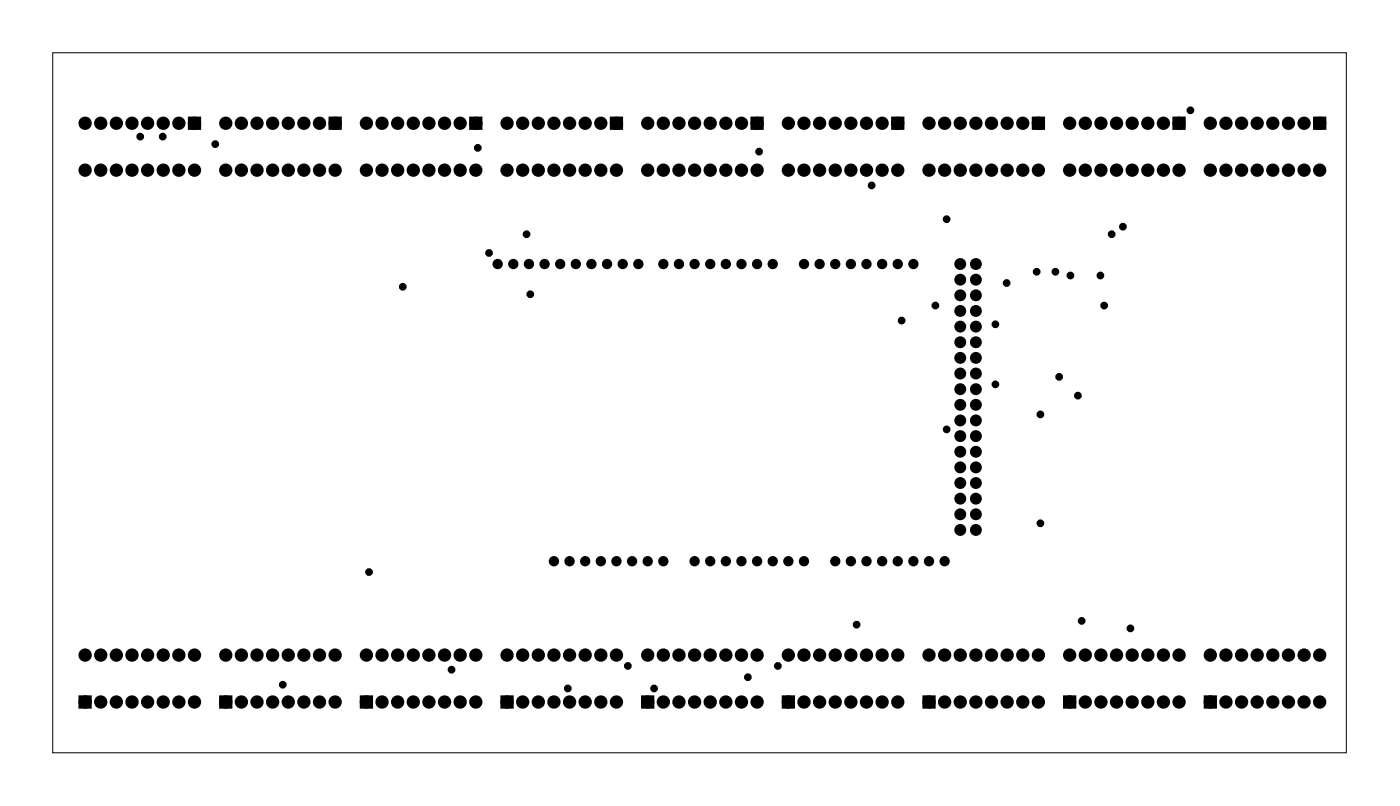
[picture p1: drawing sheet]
<svg xmlns="http://www.w3.org/2000/svg" width="228mm" height="131mm" viewBox="0 0 228 131" stroke-linecap="round" stroke-linejoin="round" font-family="sans-serif">
<path d="M8.6 8.6h210.2v113.6h-210.2z" fill="none" stroke="#000" stroke-width=".16"/>
<g fill="#000">
<circle cx="193.5" cy="17.9" r=".35"/>
<circle cx="13.8" cy="20" r=".7"/>
<circle cx="13.8" cy="27.6" r=".7"/>
<circle cx="16.4" cy="27.6" r=".7"/>
<circle cx="16.4" cy="20" r=".7"/>
<circle cx="18.9" cy="20" r=".7"/>
<circle cx="18.9" cy="27.6" r=".7"/>
<circle cx="21.5" cy="27.6" r=".7"/>
<circle cx="21.5" cy="20" r=".7"/>
<circle cx="22.8" cy="22.2" r=".35"/>
<circle cx="24" cy="20" r=".7"/>
<circle cx="24" cy="27.6" r=".7"/>
<circle cx="26.4" cy="22.2" r=".35"/>
<circle cx="26.5" cy="27.6" r=".7"/>
<circle cx="26.5" cy="20" r=".7"/>
<circle cx="29.1" cy="20" r=".7"/>
<circle cx="29.1" cy="27.6" r=".7"/>
<circle cx="31.6" cy="20" r=".7"/>
<circle cx="31.6" cy="27.6" r=".7"/>
<circle cx="35" cy="23.4" r=".35"/>
<circle cx="36.7" cy="20" r=".7"/>
<circle cx="36.7" cy="27.6" r=".7"/>
<circle cx="39.2" cy="20" r=".7"/>
<circle cx="39.2" cy="27.6" r=".7"/>
<circle cx="41.8" cy="20" r=".7"/>
<circle cx="41.8" cy="27.6" r=".7"/>
<circle cx="44.3" cy="27.6" r=".7"/>
<circle cx="44.3" cy="20" r=".7"/>
<circle cx="46.9" cy="27.6" r=".7"/>
<circle cx="46.9" cy="20" r=".7"/>
<circle cx="49.4" cy="20" r=".7"/>
<circle cx="49.4" cy="27.6" r=".7"/>
<circle cx="51.9" cy="20" r=".7"/>
<circle cx="51.9" cy="27.6" r=".7"/>
<circle cx="54.5" cy="20" r=".7"/>
<circle cx="54.5" cy="27.6" r=".7"/>
<circle cx="59.6" cy="27.6" r=".7"/>
<circle cx="59.6" cy="20" r=".7"/>
<circle cx="62.1" cy="27.6" r=".7"/>
<circle cx="62.1" cy="20" r=".7"/>
<circle cx="64.6" cy="27.6" r=".7"/>
<circle cx="64.6" cy="20" r=".7"/>
<circle cx="67.2" cy="20" r=".7"/>
<circle cx="67.2" cy="27.6" r=".7"/>
<circle cx="69.7" cy="20" r=".7"/>
<circle cx="69.7" cy="27.6" r=".7"/>
<circle cx="72.3" cy="27.6" r=".7"/>
<circle cx="72.3" cy="20" r=".7"/>
<circle cx="74.8" cy="27.6" r=".7"/>
<circle cx="74.8" cy="20" r=".7"/>
<circle cx="77.3" cy="27.6" r=".7"/>
<circle cx="77.3" cy="20" r=".7"/>
<circle cx="77.7" cy="24" r=".35"/>
<circle cx="82.4" cy="20" r=".7"/>
<circle cx="82.4" cy="27.6" r=".7"/>
<circle cx="85" cy="20" r=".7"/>
<circle cx="85" cy="27.6" r=".7"/>
<circle cx="85.6" cy="38" r=".35"/>
<circle cx="87.5" cy="27.6" r=".7"/>
<circle cx="87.5" cy="20" r=".7"/>
<circle cx="90" cy="20" r=".7"/>
<circle cx="90" cy="27.6" r=".7"/>
<circle cx="92.6" cy="20" r=".7"/>
<circle cx="92.6" cy="27.6" r=".7"/>
<circle cx="95.1" cy="27.6" r=".7"/>
<circle cx="95.1" cy="20" r=".7"/>
<circle cx="97.7" cy="27.6" r=".7"/>
<circle cx="97.7" cy="20" r=".7"/>
<circle cx="100.2" cy="27.6" r=".7"/>
<circle cx="100.2" cy="20" r=".7"/>
<circle cx="105.3" cy="27.6" r=".7"/>
<circle cx="105.3" cy="20" r=".7"/>
<circle cx="107.8" cy="27.6" r=".7"/>
<circle cx="107.8" cy="20" r=".7"/>
<circle cx="110.4" cy="20" r=".7"/>
<circle cx="110.4" cy="27.6" r=".7"/>
<circle cx="112.9" cy="20" r=".7"/>
<circle cx="112.9" cy="27.6" r=".7"/>
<circle cx="115.4" cy="20" r=".7"/>
<circle cx="115.4" cy="27.6" r=".7"/>
<circle cx="118" cy="20" r=".7"/>
<circle cx="118" cy="27.6" r=".7"/>
<circle cx="120.5" cy="20" r=".7"/>
<circle cx="120.5" cy="27.6" r=".7"/>
<circle cx="123.1" cy="20" r=".7"/>
<circle cx="123.1" cy="27.6" r=".7"/>
<circle cx="123.4" cy="24.6" r=".35"/>
<circle cx="128.1" cy="20" r=".7"/>
<circle cx="128.1" cy="27.6" r=".7"/>
<circle cx="130.7" cy="20" r=".7"/>
<circle cx="130.7" cy="27.6" r=".7"/>
<circle cx="133.2" cy="20" r=".7"/>
<circle cx="133.2" cy="27.6" r=".7"/>
<circle cx="135.8" cy="20" r=".7"/>
<circle cx="135.8" cy="27.6" r=".7"/>
<circle cx="138.3" cy="20" r=".7"/>
<circle cx="138.3" cy="27.6" r=".7"/>
<circle cx="140.8" cy="20" r=".7"/>
<circle cx="140.8" cy="27.6" r=".7"/>
<circle cx="141.7" cy="30.1" r=".35"/>
<circle cx="143.4" cy="20" r=".7"/>
<circle cx="143.4" cy="27.6" r=".7"/>
<circle cx="145.9" cy="20" r=".7"/>
<circle cx="145.9" cy="27.6" r=".7"/>
<circle cx="151" cy="27.6" r=".7"/>
<circle cx="151" cy="20" r=".7"/>
<circle cx="153.5" cy="20" r=".7"/>
<circle cx="153.5" cy="27.6" r=".7"/>
<circle cx="153.9" cy="35.6" r=".35"/>
<circle cx="156.1" cy="20" r=".7"/>
<circle cx="156.1" cy="27.6" r=".7"/>
<circle cx="158.6" cy="27.6" r=".7"/>
<circle cx="158.6" cy="20" r=".7"/>
<circle cx="161.2" cy="20" r=".7"/>
<circle cx="161.2" cy="27.6" r=".7"/>
<circle cx="163.7" cy="27.6" r=".7"/>
<circle cx="163.7" cy="20" r=".7"/>
<circle cx="166.2" cy="27.6" r=".7"/>
<circle cx="166.2" cy="20" r=".7"/>
<circle cx="168.8" cy="27.6" r=".7"/>
<circle cx="168.8" cy="20" r=".7"/>
<circle cx="173.9" cy="27.6" r=".7"/>
<circle cx="173.9" cy="20" r=".7"/>
<circle cx="176.4" cy="20" r=".7"/>
<circle cx="176.4" cy="27.6" r=".7"/>
<circle cx="178.9" cy="27.6" r=".7"/>
<circle cx="178.9" cy="20" r=".7"/>
<circle cx="180.7" cy="38" r=".35"/>
<circle cx="181.5" cy="20" r=".7"/>
<circle cx="181.5" cy="27.6" r=".7"/>
<circle cx="182.5" cy="36.8" r=".35"/>
<circle cx="184" cy="20" r=".7"/>
<circle cx="184" cy="27.6" r=".7"/>
<circle cx="186.6" cy="27.6" r=".7"/>
<circle cx="186.6" cy="20" r=".7"/>
<circle cx="189.1" cy="27.6" r=".7"/>
<circle cx="189.1" cy="20" r=".7"/>
<circle cx="191.6" cy="20" r=".7"/>
<circle cx="191.6" cy="27.6" r=".7"/>
<circle cx="196.7" cy="27.6" r=".7"/>
<circle cx="196.7" cy="20" r=".7"/>
<circle cx="199.3" cy="20" r=".7"/>
<circle cx="199.3" cy="27.6" r=".7"/>
<circle cx="201.8" cy="20" r=".7"/>
<circle cx="201.8" cy="27.6" r=".7"/>
<circle cx="204.3" cy="20" r=".7"/>
<circle cx="204.3" cy="27.6" r=".7"/>
<circle cx="206.9" cy="20" r=".7"/>
<circle cx="206.9" cy="27.6" r=".7"/>
<circle cx="209.4" cy="20" r=".7"/>
<circle cx="209.4" cy="27.6" r=".7"/>
<circle cx="212" cy="27.6" r=".7"/>
<circle cx="212" cy="20" r=".7"/>
<circle cx="214.5" cy="20" r=".7"/>
<circle cx="214.5" cy="27.6" r=".7"/>
<circle cx="65.5" cy="46.6" r=".35"/>
<circle cx="79.5" cy="41.1" r=".35"/>
<circle cx="80.9" cy="42.9" r=".57"/>
<circle cx="83.4" cy="42.9" r=".57"/>
<circle cx="86" cy="42.9" r=".57"/>
<circle cx="86.2" cy="47.8" r=".35"/>
<circle cx="88.5" cy="42.9" r=".57"/>
<circle cx="91" cy="42.9" r=".57"/>
<circle cx="93.6" cy="42.9" r=".57"/>
<circle cx="96.1" cy="42.9" r=".57"/>
<circle cx="98.7" cy="42.9" r=".57"/>
<circle cx="101.2" cy="42.9" r=".57"/>
<circle cx="103.7" cy="42.9" r=".57"/>
<circle cx="107.8" cy="42.9" r=".57"/>
<circle cx="110.4" cy="42.9" r=".57"/>
<circle cx="112.9" cy="42.9" r=".57"/>
<circle cx="115.4" cy="42.9" r=".57"/>
<circle cx="118" cy="42.9" r=".57"/>
<circle cx="120.5" cy="42.9" r=".57"/>
<circle cx="123.1" cy="42.9" r=".57"/>
<circle cx="125.6" cy="42.9" r=".57"/>
<circle cx="130.7" cy="42.9" r=".57"/>
<circle cx="133.2" cy="42.9" r=".57"/>
<circle cx="135.8" cy="42.9" r=".57"/>
<circle cx="138.3" cy="42.9" r=".57"/>
<circle cx="140.8" cy="42.9" r=".57"/>
<circle cx="143.4" cy="42.9" r=".57"/>
<circle cx="145.9" cy="42.9" r=".57"/>
<circle cx="146.5" cy="52.1" r=".35"/>
<circle cx="148.5" cy="42.9" r=".57"/>
<circle cx="152" cy="49.6" r=".35"/>
<circle cx="156.1" cy="45.4" r=".66"/>
<circle cx="156.1" cy="58.1" r=".66"/>
<circle cx="156.1" cy="50.5" r=".66"/>
<circle cx="156.1" cy="48" r=".66"/>
<circle cx="156.1" cy="53" r=".66"/>
<circle cx="156.1" cy="55.6" r=".66"/>
<circle cx="156.1" cy="42.9" r=".66"/>
<circle cx="158.6" cy="45.4" r=".66"/>
<circle cx="158.6" cy="58.1" r=".66"/>
<circle cx="158.6" cy="50.5" r=".66"/>
<circle cx="158.6" cy="48" r=".66"/>
<circle cx="158.6" cy="53" r=".66"/>
<circle cx="158.6" cy="55.6" r=".66"/>
<circle cx="158.6" cy="42.9" r=".66"/>
<circle cx="161.8" cy="52.7" r=".35"/>
<circle cx="163.6" cy="46" r=".35"/>
<circle cx="168.5" cy="44.1" r=".35"/>
<circle cx="171.5" cy="44.1" r=".35"/>
<circle cx="174" cy="44.7" r=".35"/>
<circle cx="178.8" cy="44.7" r=".35"/>
<circle cx="179.5" cy="49.6" r=".35"/>
<circle cx="153.9" cy="69.7" r=".35"/>
<circle cx="156.1" cy="63.2" r=".66"/>
<circle cx="156.1" cy="78.4" r=".66"/>
<circle cx="156.1" cy="68.3" r=".66"/>
<circle cx="156.1" cy="65.7" r=".66"/>
<circle cx="156.1" cy="73.4" r=".66"/>
<circle cx="156.1" cy="75.9" r=".66"/>
<circle cx="156.1" cy="60.7" r=".66"/>
<circle cx="156.1" cy="70.8" r=".66"/>
<circle cx="158.6" cy="63.2" r=".66"/>
<circle cx="158.6" cy="78.4" r=".66"/>
<circle cx="158.6" cy="68.3" r=".66"/>
<circle cx="158.6" cy="65.7" r=".66"/>
<circle cx="158.6" cy="75.9" r=".66"/>
<circle cx="158.6" cy="73.4" r=".66"/>
<circle cx="158.6" cy="60.7" r=".66"/>
<circle cx="158.6" cy="70.8" r=".66"/>
<circle cx="161.8" cy="62.4" r=".35"/>
<circle cx="169.1" cy="67.3" r=".35"/>
<circle cx="172.1" cy="61.2" r=".35"/>
<circle cx="175.2" cy="64.2" r=".35"/>
<circle cx="60" cy="92.9" r=".35"/>
<circle cx="90" cy="91.1" r=".57"/>
<circle cx="92.6" cy="91.1" r=".57"/>
<circle cx="95.1" cy="91.1" r=".57"/>
<circle cx="97.7" cy="91.1" r=".57"/>
<circle cx="100.2" cy="91.1" r=".57"/>
<circle cx="102.7" cy="91.1" r=".57"/>
<circle cx="105.3" cy="91.1" r=".57"/>
<circle cx="107.8" cy="91.1" r=".57"/>
<circle cx="112.9" cy="91.1" r=".57"/>
<circle cx="115.4" cy="91.1" r=".57"/>
<circle cx="118" cy="91.1" r=".57"/>
<circle cx="120.5" cy="91.1" r=".57"/>
<circle cx="123.1" cy="91.1" r=".57"/>
<circle cx="125.6" cy="91.1" r=".57"/>
<circle cx="128.1" cy="91.1" r=".57"/>
<circle cx="130.7" cy="91.1" r=".57"/>
<circle cx="135.8" cy="91.1" r=".57"/>
<circle cx="138.3" cy="91.1" r=".57"/>
<circle cx="140.8" cy="91.1" r=".57"/>
<circle cx="143.4" cy="91.1" r=".57"/>
<circle cx="145.9" cy="91.1" r=".57"/>
<circle cx="148.5" cy="91.1" r=".57"/>
<circle cx="151" cy="91.1" r=".57"/>
<circle cx="153.5" cy="91.1" r=".57"/>
<circle cx="156.1" cy="86.1" r=".66"/>
<circle cx="156.1" cy="81" r=".66"/>
<circle cx="156.1" cy="83.5" r=".66"/>
<circle cx="158.6" cy="86.1" r=".66"/>
<circle cx="158.6" cy="81" r=".66"/>
<circle cx="158.6" cy="83.5" r=".66"/>
<circle cx="169.1" cy="85" r=".35"/>
<circle cx="13.8" cy="114" r=".7"/>
<circle cx="13.8" cy="106.4" r=".7"/>
<circle cx="16.4" cy="114" r=".7"/>
<circle cx="16.4" cy="106.4" r=".7"/>
<circle cx="18.9" cy="106.4" r=".7"/>
<circle cx="18.9" cy="114" r=".7"/>
<circle cx="21.5" cy="114" r=".7"/>
<circle cx="21.5" cy="106.4" r=".7"/>
<circle cx="24" cy="106.4" r=".7"/>
<circle cx="24" cy="114" r=".7"/>
<circle cx="26.5" cy="114" r=".7"/>
<circle cx="26.5" cy="106.4" r=".7"/>
<circle cx="29.1" cy="114" r=".7"/>
<circle cx="29.1" cy="106.4" r=".7"/>
<circle cx="31.6" cy="106.4" r=".7"/>
<circle cx="31.6" cy="114" r=".7"/>
<circle cx="36.7" cy="106.4" r=".7"/>
<circle cx="36.7" cy="114" r=".7"/>
<circle cx="39.2" cy="106.4" r=".7"/>
<circle cx="39.2" cy="114" r=".7"/>
<circle cx="41.8" cy="114" r=".7"/>
<circle cx="41.8" cy="106.4" r=".7"/>
<circle cx="44.3" cy="106.4" r=".7"/>
<circle cx="44.3" cy="114" r=".7"/>
<circle cx="46" cy="111.2" r=".35"/>
<circle cx="46.9" cy="114" r=".7"/>
<circle cx="46.9" cy="106.4" r=".7"/>
<circle cx="49.4" cy="106.4" r=".7"/>
<circle cx="49.4" cy="114" r=".7"/>
<circle cx="51.9" cy="106.4" r=".7"/>
<circle cx="51.9" cy="114" r=".7"/>
<circle cx="54.5" cy="114" r=".7"/>
<circle cx="54.5" cy="106.4" r=".7"/>
<circle cx="59.6" cy="106.4" r=".7"/>
<circle cx="59.6" cy="114" r=".7"/>
<circle cx="62.1" cy="106.4" r=".7"/>
<circle cx="62.1" cy="114" r=".7"/>
<circle cx="64.6" cy="114" r=".7"/>
<circle cx="64.6" cy="106.4" r=".7"/>
<circle cx="67.2" cy="114" r=".7"/>
<circle cx="67.2" cy="106.4" r=".7"/>
<circle cx="69.7" cy="106.4" r=".7"/>
<circle cx="69.7" cy="114" r=".7"/>
<circle cx="72.3" cy="114" r=".7"/>
<circle cx="72.3" cy="106.4" r=".7"/>
<circle cx="73.4" cy="108.7" r=".35"/>
<circle cx="74.8" cy="106.4" r=".7"/>
<circle cx="74.8" cy="114" r=".7"/>
<circle cx="77.3" cy="114" r=".7"/>
<circle cx="77.3" cy="106.4" r=".7"/>
<circle cx="82.4" cy="106.4" r=".7"/>
<circle cx="82.4" cy="114" r=".7"/>
<circle cx="85" cy="114" r=".7"/>
<circle cx="85" cy="106.4" r=".7"/>
<circle cx="87.5" cy="106.4" r=".7"/>
<circle cx="87.5" cy="114" r=".7"/>
<circle cx="90" cy="106.4" r=".7"/>
<circle cx="90" cy="114" r=".7"/>
<circle cx="92.3" cy="111.8" r=".35"/>
<circle cx="92.6" cy="114" r=".7"/>
<circle cx="92.6" cy="106.4" r=".7"/>
<circle cx="95.1" cy="114" r=".7"/>
<circle cx="95.1" cy="106.4" r=".7"/>
<circle cx="97.7" cy="114" r=".7"/>
<circle cx="97.7" cy="106.4" r=".7"/>
<circle cx="100.2" cy="114" r=".7"/>
<circle cx="100.2" cy="106.4" r=".7"/>
<circle cx="102" cy="108.1" r=".35"/>
<circle cx="105.3" cy="114" r=".7"/>
<circle cx="105.3" cy="106.4" r=".7"/>
<circle cx="106.3" cy="111.8" r=".35"/>
<circle cx="107.8" cy="114" r=".7"/>
<circle cx="107.8" cy="106.4" r=".7"/>
<circle cx="110.4" cy="106.4" r=".7"/>
<circle cx="110.4" cy="114" r=".7"/>
<circle cx="112.9" cy="106.4" r=".7"/>
<circle cx="112.9" cy="114" r=".7"/>
<circle cx="115.4" cy="114" r=".7"/>
<circle cx="115.4" cy="106.4" r=".7"/>
<circle cx="118" cy="114" r=".7"/>
<circle cx="118" cy="106.4" r=".7"/>
<circle cx="120.5" cy="114" r=".7"/>
<circle cx="120.5" cy="106.4" r=".7"/>
<circle cx="121.5" cy="110" r=".35"/>
<circle cx="123.1" cy="114" r=".7"/>
<circle cx="123.1" cy="106.4" r=".7"/>
<circle cx="126.4" cy="108.1" r=".35"/>
<circle cx="128.1" cy="114" r=".7"/>
<circle cx="128.1" cy="106.4" r=".7"/>
<circle cx="130.7" cy="114" r=".7"/>
<circle cx="130.7" cy="106.4" r=".7"/>
<circle cx="133.2" cy="114" r=".7"/>
<circle cx="133.2" cy="106.4" r=".7"/>
<circle cx="135.8" cy="106.4" r=".7"/>
<circle cx="135.8" cy="114" r=".7"/>
<circle cx="138.3" cy="114" r=".7"/>
<circle cx="138.3" cy="106.4" r=".7"/>
<circle cx="139.2" cy="101.4" r=".35"/>
<circle cx="140.8" cy="114" r=".7"/>
<circle cx="140.8" cy="106.4" r=".7"/>
<circle cx="143.4" cy="114" r=".7"/>
<circle cx="143.4" cy="106.4" r=".7"/>
<circle cx="145.9" cy="114" r=".7"/>
<circle cx="145.9" cy="106.4" r=".7"/>
<circle cx="151" cy="106.4" r=".7"/>
<circle cx="151" cy="114" r=".7"/>
<circle cx="153.5" cy="106.4" r=".7"/>
<circle cx="153.5" cy="114" r=".7"/>
<circle cx="156.1" cy="106.4" r=".7"/>
<circle cx="156.1" cy="114" r=".7"/>
<circle cx="158.6" cy="114" r=".7"/>
<circle cx="158.6" cy="106.4" r=".7"/>
<circle cx="161.2" cy="114" r=".7"/>
<circle cx="161.2" cy="106.4" r=".7"/>
<circle cx="163.7" cy="106.4" r=".7"/>
<circle cx="163.7" cy="114" r=".7"/>
<circle cx="166.2" cy="114" r=".7"/>
<circle cx="166.2" cy="106.4" r=".7"/>
<circle cx="168.8" cy="114" r=".7"/>
<circle cx="168.8" cy="106.4" r=".7"/>
<circle cx="173.9" cy="106.4" r=".7"/>
<circle cx="173.9" cy="114" r=".7"/>
<circle cx="175.8" cy="100.8" r=".35"/>
<circle cx="176.4" cy="114" r=".7"/>
<circle cx="176.4" cy="106.4" r=".7"/>
<circle cx="178.9" cy="106.4" r=".7"/>
<circle cx="178.9" cy="114" r=".7"/>
<circle cx="181.5" cy="114" r=".7"/>
<circle cx="181.5" cy="106.4" r=".7"/>
<circle cx="183.7" cy="102" r=".35"/>
<circle cx="184" cy="114" r=".7"/>
<circle cx="184" cy="106.4" r=".7"/>
<circle cx="186.6" cy="114" r=".7"/>
<circle cx="186.6" cy="106.4" r=".7"/>
<circle cx="189.1" cy="114" r=".7"/>
<circle cx="189.1" cy="106.4" r=".7"/>
<circle cx="191.6" cy="114" r=".7"/>
<circle cx="191.6" cy="106.4" r=".7"/>
<circle cx="196.7" cy="106.4" r=".7"/>
<circle cx="196.7" cy="114" r=".7"/>
<circle cx="199.3" cy="114" r=".7"/>
<circle cx="199.3" cy="106.4" r=".7"/>
<circle cx="201.8" cy="114" r=".7"/>
<circle cx="201.8" cy="106.4" r=".7"/>
<circle cx="204.3" cy="114" r=".7"/>
<circle cx="204.3" cy="106.4" r=".7"/>
<circle cx="206.9" cy="114" r=".7"/>
<circle cx="206.9" cy="106.4" r=".7"/>
<circle cx="209.4" cy="106.4" r=".7"/>
<circle cx="209.4" cy="114" r=".7"/>
<circle cx="212" cy="114" r=".7"/>
<circle cx="212" cy="106.4" r=".7"/>
<circle cx="214.5" cy="114" r=".7"/>
<circle cx="214.5" cy="106.4" r=".7"/>
</g>
<g fill="none" stroke="#000" stroke-width=".54">
<circle cx="80.9" cy="42.9" r=".57"/>
<circle cx="83.4" cy="42.9" r=".57"/>
<circle cx="86" cy="42.9" r=".57"/>
<circle cx="88.5" cy="42.9" r=".57"/>
<circle cx="91" cy="42.9" r=".57"/>
<circle cx="93.6" cy="42.9" r=".57"/>
<circle cx="96.1" cy="42.9" r=".57"/>
<circle cx="98.7" cy="42.9" r=".57"/>
<circle cx="101.2" cy="42.9" r=".57"/>
<circle cx="103.7" cy="42.9" r=".57"/>
<circle cx="107.8" cy="42.9" r=".57"/>
<circle cx="110.4" cy="42.9" r=".57"/>
<circle cx="112.9" cy="42.9" r=".57"/>
<circle cx="115.4" cy="42.9" r=".57"/>
<circle cx="118" cy="42.9" r=".57"/>
<circle cx="120.5" cy="42.9" r=".57"/>
<circle cx="123.1" cy="42.9" r=".57"/>
<circle cx="125.6" cy="42.9" r=".57"/>
<circle cx="130.7" cy="42.9" r=".57"/>
<circle cx="133.2" cy="42.9" r=".57"/>
<circle cx="135.8" cy="42.9" r=".57"/>
<circle cx="138.3" cy="42.9" r=".57"/>
<circle cx="140.8" cy="42.9" r=".57"/>
<circle cx="143.4" cy="42.9" r=".57"/>
<circle cx="145.9" cy="42.9" r=".57"/>
<circle cx="148.5" cy="42.9" r=".57"/>
<circle cx="90" cy="91.1" r=".57"/>
<circle cx="92.6" cy="91.1" r=".57"/>
<circle cx="95.1" cy="91.1" r=".57"/>
<circle cx="97.7" cy="91.1" r=".57"/>
<circle cx="100.2" cy="91.1" r=".57"/>
<circle cx="102.7" cy="91.1" r=".57"/>
<circle cx="105.3" cy="91.1" r=".57"/>
<circle cx="107.8" cy="91.1" r=".57"/>
<circle cx="112.9" cy="91.1" r=".57"/>
<circle cx="115.4" cy="91.1" r=".57"/>
<circle cx="118" cy="91.1" r=".57"/>
<circle cx="120.5" cy="91.1" r=".57"/>
<circle cx="123.1" cy="91.1" r=".57"/>
<circle cx="125.6" cy="91.1" r=".57"/>
<circle cx="128.1" cy="91.1" r=".57"/>
<circle cx="130.7" cy="91.1" r=".57"/>
<circle cx="135.8" cy="91.1" r=".57"/>
<circle cx="138.3" cy="91.1" r=".57"/>
<circle cx="140.8" cy="91.1" r=".57"/>
<circle cx="143.4" cy="91.1" r=".57"/>
<circle cx="145.9" cy="91.1" r=".57"/>
<circle cx="148.5" cy="91.1" r=".57"/>
<circle cx="151" cy="91.1" r=".57"/>
<circle cx="153.5" cy="91.1" r=".57"/>
</g>
<g fill="none" stroke="#000" stroke-width=".62" stroke-linecap="butt">
<circle cx="156.1" cy="55.6" r=".66"/>
<circle cx="156.1" cy="53" r=".66"/>
<circle cx="156.1" cy="58.1" r=".66"/>
<circle cx="156.1" cy="45.4" r=".66"/>
<circle cx="156.1" cy="42.9" r=".66"/>
<circle cx="156.1" cy="50.5" r=".66"/>
<circle cx="156.1" cy="48" r=".66"/>
<circle cx="158.6" cy="53" r=".66"/>
<circle cx="158.6" cy="55.6" r=".66"/>
<circle cx="158.6" cy="58.1" r=".66"/>
<circle cx="158.6" cy="45.4" r=".66"/>
<circle cx="158.6" cy="42.9" r=".66"/>
<circle cx="158.6" cy="48" r=".66"/>
<circle cx="158.6" cy="50.5" r=".66"/>
<circle cx="156.1" cy="60.7" r=".66"/>
<circle cx="156.1" cy="63.2" r=".66"/>
<circle cx="156.1" cy="73.4" r=".66"/>
<circle cx="156.1" cy="65.7" r=".66"/>
<circle cx="156.1" cy="78.4" r=".66"/>
<circle cx="156.1" cy="68.3" r=".66"/>
<circle cx="156.1" cy="75.9" r=".66"/>
<circle cx="156.1" cy="70.8" r=".66"/>
<circle cx="158.6" cy="60.7" r=".66"/>
<circle cx="158.6" cy="63.2" r=".66"/>
<circle cx="158.6" cy="75.9" r=".66"/>
<circle cx="158.6" cy="65.7" r=".66"/>
<circle cx="158.6" cy="78.4" r=".66"/>
<circle cx="158.6" cy="68.3" r=".66"/>
<circle cx="158.6" cy="73.4" r=".66"/>
<circle cx="158.6" cy="70.8" r=".66"/>
<circle cx="156.1" cy="81" r=".66"/>
<circle cx="156.1" cy="86.1" r=".66"/>
<circle cx="156.1" cy="83.5" r=".66"/>
<circle cx="158.6" cy="81" r=".66"/>
<circle cx="158.6" cy="86.1" r=".66"/>
<circle cx="158.6" cy="83.5" r=".66"/>
</g>
<g fill="#000">
<path d="M30.9 19.3h1.4v1.4h-1.4zM53.8 19.3h1.4v1.4h-1.4zM76.6 19.3h1.4v1.4h-1.4zM99.5 19.3h1.4v1.4h-1.4zM122.4 19.3h1.4v1.4h-1.4zM145.2 19.3h1.4v1.4h-1.4zM168.1 19.3h1.4v1.4h-1.4zM190.9 19.3h1.4v1.4h-1.4zM213.8 19.3h1.4v1.4h-1.4zM13.1 113.3h1.4v1.4h-1.4zM36 113.3h1.4v1.4h-1.4zM58.9 113.3h1.4v1.4h-1.4z"/>
<path d="M81.7 113.3h1.4v1.4h-1.4zM104.6 113.3h1.4v1.4h-1.4zM127.4 113.3h1.4v1.4h-1.4zM150.3 113.3h1.4v1.4h-1.4zM173.2 113.3h1.4v1.4h-1.4zM196 113.3h1.4v1.4h-1.4z"/>
</g>
<g fill="none" stroke="#000" stroke-width=".76" stroke-linecap="butt">
<path d="M30.9 19.3h1.4v1.4h-1.4zM53.8 19.3h1.4v1.4h-1.4zM76.6 19.3h1.4v1.4h-1.4zM99.5 19.3h1.4v1.4h-1.4zM122.4 19.3h1.4v1.4h-1.4zM145.2 19.3h1.4v1.4h-1.4zM168.1 19.3h1.4v1.4h-1.4zM190.9 19.3h1.4v1.4h-1.4zM213.8 19.3h1.4v1.4h-1.4zM13.1 113.3h1.4v1.4h-1.4zM36 113.3h1.4v1.4h-1.4zM58.9 113.3h1.4v1.4h-1.4z"/>
<path d="M81.7 113.3h1.4v1.4h-1.4zM104.6 113.3h1.4v1.4h-1.4zM127.4 113.3h1.4v1.4h-1.4zM150.3 113.3h1.4v1.4h-1.4zM173.2 113.3h1.4v1.4h-1.4zM196 113.3h1.4v1.4h-1.4z"/>
<circle cx="13.8" cy="20" r=".7"/>
<circle cx="13.8" cy="27.6" r=".7"/>
<circle cx="16.4" cy="20" r=".7"/>
<circle cx="16.4" cy="27.6" r=".7"/>
<circle cx="18.9" cy="20" r=".7"/>
<circle cx="18.9" cy="27.6" r=".7"/>
<circle cx="21.5" cy="20" r=".7"/>
<circle cx="21.5" cy="27.6" r=".7"/>
<circle cx="24" cy="20" r=".7"/>
<circle cx="24" cy="27.6" r=".7"/>
<circle cx="26.5" cy="20" r=".7"/>
<circle cx="26.5" cy="27.6" r=".7"/>
<circle cx="29.1" cy="20" r=".7"/>
<circle cx="29.1" cy="27.6" r=".7"/>
<circle cx="31.6" cy="20" r=".7"/>
<circle cx="31.6" cy="27.6" r=".7"/>
<circle cx="36.7" cy="20" r=".7"/>
<circle cx="36.7" cy="27.6" r=".7"/>
<circle cx="39.2" cy="20" r=".7"/>
<circle cx="39.2" cy="27.6" r=".7"/>
<circle cx="41.8" cy="20" r=".7"/>
<circle cx="41.8" cy="27.6" r=".7"/>
<circle cx="44.3" cy="20" r=".7"/>
<circle cx="44.3" cy="27.6" r=".7"/>
<circle cx="46.9" cy="20" r=".7"/>
<circle cx="46.9" cy="27.6" r=".7"/>
<circle cx="49.4" cy="20" r=".7"/>
<circle cx="49.4" cy="27.6" r=".7"/>
<circle cx="51.9" cy="20" r=".7"/>
<circle cx="51.9" cy="27.6" r=".7"/>
<circle cx="54.5" cy="20" r=".7"/>
<circle cx="54.5" cy="27.6" r=".7"/>
<circle cx="59.6" cy="20" r=".7"/>
<circle cx="59.6" cy="27.6" r=".7"/>
<circle cx="62.1" cy="20" r=".7"/>
<circle cx="62.1" cy="27.6" r=".7"/>
<circle cx="64.6" cy="20" r=".7"/>
<circle cx="64.6" cy="27.6" r=".7"/>
<circle cx="67.2" cy="20" r=".7"/>
<circle cx="67.2" cy="27.6" r=".7"/>
<circle cx="69.7" cy="20" r=".7"/>
<circle cx="69.7" cy="27.6" r=".7"/>
<circle cx="72.3" cy="20" r=".7"/>
<circle cx="72.3" cy="27.6" r=".7"/>
<circle cx="74.8" cy="20" r=".7"/>
<circle cx="74.8" cy="27.6" r=".7"/>
<circle cx="77.3" cy="20" r=".7"/>
<circle cx="77.3" cy="27.6" r=".7"/>
<circle cx="82.4" cy="20" r=".7"/>
<circle cx="82.4" cy="27.6" r=".7"/>
<circle cx="85" cy="20" r=".7"/>
<circle cx="85" cy="27.6" r=".7"/>
<circle cx="87.5" cy="20" r=".7"/>
<circle cx="87.5" cy="27.6" r=".7"/>
<circle cx="90" cy="20" r=".7"/>
<circle cx="90" cy="27.6" r=".7"/>
<circle cx="92.6" cy="20" r=".7"/>
<circle cx="92.6" cy="27.6" r=".7"/>
<circle cx="95.1" cy="20" r=".7"/>
<circle cx="95.1" cy="27.6" r=".7"/>
<circle cx="97.7" cy="20" r=".7"/>
<circle cx="97.7" cy="27.6" r=".7"/>
<circle cx="100.2" cy="20" r=".7"/>
<circle cx="100.2" cy="27.6" r=".7"/>
<circle cx="105.3" cy="20" r=".7"/>
<circle cx="105.3" cy="27.6" r=".7"/>
<circle cx="107.8" cy="20" r=".7"/>
<circle cx="107.8" cy="27.6" r=".7"/>
<circle cx="110.4" cy="20" r=".7"/>
<circle cx="110.4" cy="27.6" r=".7"/>
<circle cx="112.9" cy="20" r=".7"/>
<circle cx="112.9" cy="27.6" r=".7"/>
<circle cx="115.4" cy="20" r=".7"/>
<circle cx="115.4" cy="27.6" r=".7"/>
<circle cx="118" cy="20" r=".7"/>
<circle cx="118" cy="27.6" r=".7"/>
<circle cx="120.5" cy="20" r=".7"/>
<circle cx="120.5" cy="27.6" r=".7"/>
<circle cx="123.1" cy="20" r=".7"/>
<circle cx="123.1" cy="27.6" r=".7"/>
<circle cx="128.1" cy="20" r=".7"/>
<circle cx="128.1" cy="27.6" r=".7"/>
<circle cx="130.7" cy="20" r=".7"/>
<circle cx="130.7" cy="27.6" r=".7"/>
<circle cx="133.2" cy="20" r=".7"/>
<circle cx="133.2" cy="27.6" r=".7"/>
<circle cx="135.8" cy="20" r=".7"/>
<circle cx="135.8" cy="27.6" r=".7"/>
<circle cx="138.3" cy="20" r=".7"/>
<circle cx="138.3" cy="27.6" r=".7"/>
<circle cx="140.8" cy="20" r=".7"/>
<circle cx="140.8" cy="27.6" r=".7"/>
<circle cx="143.4" cy="20" r=".7"/>
<circle cx="143.4" cy="27.6" r=".7"/>
<circle cx="145.9" cy="20" r=".7"/>
<circle cx="145.9" cy="27.6" r=".7"/>
<circle cx="151" cy="20" r=".7"/>
<circle cx="151" cy="27.6" r=".7"/>
<circle cx="153.5" cy="20" r=".7"/>
<circle cx="153.5" cy="27.6" r=".7"/>
<circle cx="156.1" cy="20" r=".7"/>
<circle cx="156.1" cy="27.6" r=".7"/>
<circle cx="158.6" cy="20" r=".7"/>
<circle cx="158.6" cy="27.6" r=".7"/>
<circle cx="161.2" cy="20" r=".7"/>
<circle cx="161.2" cy="27.6" r=".7"/>
<circle cx="163.7" cy="20" r=".7"/>
<circle cx="163.7" cy="27.6" r=".7"/>
<circle cx="166.2" cy="20" r=".7"/>
<circle cx="166.2" cy="27.6" r=".7"/>
<circle cx="168.8" cy="20" r=".7"/>
<circle cx="168.8" cy="27.6" r=".7"/>
<circle cx="173.9" cy="20" r=".7"/>
<circle cx="173.9" cy="27.6" r=".7"/>
<circle cx="176.4" cy="20" r=".7"/>
<circle cx="176.4" cy="27.6" r=".7"/>
<circle cx="178.9" cy="20" r=".7"/>
<circle cx="178.9" cy="27.6" r=".7"/>
<circle cx="181.5" cy="20" r=".7"/>
<circle cx="181.5" cy="27.6" r=".7"/>
<circle cx="184" cy="20" r=".7"/>
<circle cx="184" cy="27.6" r=".7"/>
<circle cx="186.6" cy="20" r=".7"/>
<circle cx="186.6" cy="27.6" r=".7"/>
<circle cx="189.1" cy="20" r=".7"/>
<circle cx="189.1" cy="27.6" r=".7"/>
<circle cx="191.6" cy="20" r=".7"/>
<circle cx="191.6" cy="27.6" r=".7"/>
<circle cx="196.7" cy="20" r=".7"/>
<circle cx="196.7" cy="27.6" r=".7"/>
<circle cx="199.3" cy="20" r=".7"/>
<circle cx="199.3" cy="27.6" r=".7"/>
<circle cx="201.8" cy="20" r=".7"/>
<circle cx="201.8" cy="27.6" r=".7"/>
<circle cx="204.3" cy="20" r=".7"/>
<circle cx="204.3" cy="27.6" r=".7"/>
<circle cx="206.9" cy="20" r=".7"/>
<circle cx="206.9" cy="27.6" r=".7"/>
<circle cx="209.4" cy="20" r=".7"/>
<circle cx="209.4" cy="27.6" r=".7"/>
<circle cx="212" cy="20" r=".7"/>
<circle cx="212" cy="27.6" r=".7"/>
<circle cx="214.5" cy="20" r=".7"/>
<circle cx="214.5" cy="27.6" r=".7"/>
<circle cx="13.8" cy="106.4" r=".7"/>
<circle cx="13.8" cy="114" r=".7"/>
<circle cx="16.4" cy="106.4" r=".7"/>
<circle cx="16.4" cy="114" r=".7"/>
<circle cx="18.9" cy="106.4" r=".7"/>
<circle cx="18.9" cy="114" r=".7"/>
<circle cx="21.5" cy="106.4" r=".7"/>
<circle cx="21.5" cy="114" r=".7"/>
<circle cx="24" cy="106.4" r=".7"/>
<circle cx="24" cy="114" r=".7"/>
<circle cx="26.5" cy="106.4" r=".7"/>
<circle cx="26.5" cy="114" r=".7"/>
<circle cx="29.1" cy="106.4" r=".7"/>
<circle cx="29.1" cy="114" r=".7"/>
<circle cx="31.6" cy="106.4" r=".7"/>
<circle cx="31.6" cy="114" r=".7"/>
<circle cx="36.7" cy="106.4" r=".7"/>
<circle cx="36.7" cy="114" r=".7"/>
<circle cx="39.2" cy="106.4" r=".7"/>
<circle cx="39.2" cy="114" r=".7"/>
<circle cx="41.8" cy="106.4" r=".7"/>
<circle cx="41.8" cy="114" r=".7"/>
<circle cx="44.3" cy="106.4" r=".7"/>
<circle cx="44.3" cy="114" r=".7"/>
<circle cx="46.9" cy="106.4" r=".7"/>
<circle cx="46.9" cy="114" r=".7"/>
<circle cx="49.4" cy="106.4" r=".7"/>
<circle cx="49.4" cy="114" r=".7"/>
<circle cx="51.9" cy="106.4" r=".7"/>
<circle cx="51.9" cy="114" r=".7"/>
<circle cx="54.5" cy="106.4" r=".7"/>
<circle cx="54.5" cy="114" r=".7"/>
<circle cx="59.6" cy="106.4" r=".7"/>
<circle cx="59.6" cy="114" r=".7"/>
<circle cx="62.1" cy="106.4" r=".7"/>
<circle cx="62.1" cy="114" r=".7"/>
<circle cx="64.6" cy="106.4" r=".7"/>
<circle cx="64.6" cy="114" r=".7"/>
<circle cx="67.2" cy="106.4" r=".7"/>
<circle cx="67.2" cy="114" r=".7"/>
<circle cx="69.7" cy="106.4" r=".7"/>
<circle cx="69.7" cy="114" r=".7"/>
<circle cx="72.3" cy="106.4" r=".7"/>
<circle cx="72.3" cy="114" r=".7"/>
<circle cx="74.8" cy="106.4" r=".7"/>
<circle cx="74.8" cy="114" r=".7"/>
<circle cx="77.3" cy="106.4" r=".7"/>
<circle cx="77.3" cy="114" r=".7"/>
<circle cx="82.4" cy="106.4" r=".7"/>
<circle cx="82.4" cy="114" r=".7"/>
<circle cx="85" cy="106.4" r=".7"/>
<circle cx="85" cy="114" r=".7"/>
<circle cx="87.5" cy="106.4" r=".7"/>
<circle cx="87.5" cy="114" r=".7"/>
<circle cx="90" cy="106.4" r=".7"/>
<circle cx="90" cy="114" r=".7"/>
<circle cx="92.6" cy="106.4" r=".7"/>
<circle cx="92.6" cy="114" r=".7"/>
<circle cx="95.1" cy="106.4" r=".7"/>
<circle cx="95.1" cy="114" r=".7"/>
<circle cx="97.7" cy="106.4" r=".7"/>
<circle cx="97.7" cy="114" r=".7"/>
<circle cx="100.2" cy="106.4" r=".7"/>
<circle cx="100.2" cy="114" r=".7"/>
<circle cx="105.3" cy="106.4" r=".7"/>
<circle cx="105.3" cy="114" r=".7"/>
<circle cx="107.8" cy="106.4" r=".7"/>
<circle cx="107.8" cy="114" r=".7"/>
<circle cx="110.4" cy="106.4" r=".7"/>
<circle cx="110.4" cy="114" r=".7"/>
<circle cx="112.9" cy="106.4" r=".7"/>
<circle cx="112.9" cy="114" r=".7"/>
<circle cx="115.4" cy="106.4" r=".7"/>
<circle cx="115.4" cy="114" r=".7"/>
<circle cx="118" cy="106.4" r=".7"/>
<circle cx="118" cy="114" r=".7"/>
<circle cx="120.5" cy="106.4" r=".7"/>
<circle cx="120.5" cy="114" r=".7"/>
<circle cx="123.1" cy="106.4" r=".7"/>
<circle cx="123.1" cy="114" r=".7"/>
<circle cx="128.1" cy="106.4" r=".7"/>
<circle cx="128.1" cy="114" r=".7"/>
<circle cx="130.7" cy="106.4" r=".7"/>
<circle cx="130.7" cy="114" r=".7"/>
<circle cx="133.2" cy="106.4" r=".7"/>
<circle cx="133.2" cy="114" r=".7"/>
<circle cx="135.8" cy="106.4" r=".7"/>
<circle cx="135.8" cy="114" r=".7"/>
<circle cx="138.3" cy="106.4" r=".7"/>
<circle cx="138.3" cy="114" r=".7"/>
<circle cx="140.8" cy="106.4" r=".7"/>
<circle cx="140.8" cy="114" r=".7"/>
<circle cx="143.4" cy="106.4" r=".7"/>
<circle cx="143.4" cy="114" r=".7"/>
<circle cx="145.9" cy="106.4" r=".7"/>
<circle cx="145.9" cy="114" r=".7"/>
<circle cx="151" cy="106.4" r=".7"/>
<circle cx="151" cy="114" r=".7"/>
<circle cx="153.5" cy="106.4" r=".7"/>
<circle cx="153.5" cy="114" r=".7"/>
<circle cx="156.1" cy="106.4" r=".7"/>
<circle cx="156.1" cy="114" r=".7"/>
<circle cx="158.6" cy="106.4" r=".7"/>
<circle cx="158.6" cy="114" r=".7"/>
<circle cx="161.2" cy="106.4" r=".7"/>
<circle cx="161.2" cy="114" r=".7"/>
<circle cx="163.7" cy="106.4" r=".7"/>
<circle cx="163.7" cy="114" r=".7"/>
<circle cx="166.2" cy="106.4" r=".7"/>
<circle cx="166.2" cy="114" r=".7"/>
<circle cx="168.8" cy="106.4" r=".7"/>
<circle cx="168.8" cy="114" r=".7"/>
<circle cx="173.9" cy="106.4" r=".7"/>
<circle cx="173.9" cy="114" r=".7"/>
<circle cx="176.4" cy="106.4" r=".7"/>
<circle cx="176.4" cy="114" r=".7"/>
<circle cx="178.9" cy="106.4" r=".7"/>
<circle cx="178.9" cy="114" r=".7"/>
<circle cx="181.5" cy="106.4" r=".7"/>
<circle cx="181.5" cy="114" r=".7"/>
<circle cx="184" cy="106.4" r=".7"/>
<circle cx="184" cy="114" r=".7"/>
<circle cx="186.6" cy="106.4" r=".7"/>
<circle cx="186.6" cy="114" r=".7"/>
<circle cx="189.1" cy="106.4" r=".7"/>
<circle cx="189.1" cy="114" r=".7"/>
<circle cx="191.6" cy="106.4" r=".7"/>
<circle cx="191.6" cy="114" r=".7"/>
<circle cx="196.7" cy="106.4" r=".7"/>
<circle cx="196.7" cy="114" r=".7"/>
<circle cx="199.3" cy="106.4" r=".7"/>
<circle cx="199.3" cy="114" r=".7"/>
<circle cx="201.8" cy="106.4" r=".7"/>
<circle cx="201.8" cy="114" r=".7"/>
<circle cx="204.3" cy="106.4" r=".7"/>
<circle cx="204.3" cy="114" r=".7"/>
<circle cx="206.9" cy="106.4" r=".7"/>
<circle cx="206.9" cy="114" r=".7"/>
<circle cx="209.4" cy="106.4" r=".7"/>
<circle cx="209.4" cy="114" r=".7"/>
<circle cx="212" cy="106.4" r=".7"/>
<circle cx="212" cy="114" r=".7"/>
<circle cx="214.5" cy="106.4" r=".7"/>
<circle cx="214.5" cy="114" r=".7"/>
</g>
<g fill="none" stroke="#000" stroke-width=".55">
<circle cx="193.5" cy="17.9" r=".35"/>
<circle cx="22.8" cy="22.2" r=".35"/>
<circle cx="26.4" cy="22.2" r=".35"/>
<circle cx="35" cy="23.4" r=".35"/>
<circle cx="77.7" cy="24" r=".35"/>
<circle cx="85.6" cy="38" r=".35"/>
<circle cx="123.4" cy="24.6" r=".35"/>
<circle cx="141.7" cy="30.1" r=".35"/>
<circle cx="153.9" cy="35.6" r=".35"/>
<circle cx="180.7" cy="38" r=".35"/>
<circle cx="182.5" cy="36.8" r=".35"/>
<circle cx="65.5" cy="46.6" r=".35"/>
<circle cx="79.5" cy="41.1" r=".35"/>
<circle cx="86.2" cy="47.8" r=".35"/>
<circle cx="146.5" cy="52.1" r=".35"/>
<circle cx="152" cy="49.6" r=".35"/>
<circle cx="161.8" cy="52.7" r=".35"/>
<circle cx="163.6" cy="46" r=".35"/>
<circle cx="168.5" cy="44.1" r=".35"/>
<circle cx="171.5" cy="44.1" r=".35"/>
<circle cx="174" cy="44.7" r=".35"/>
<circle cx="178.8" cy="44.7" r=".35"/>
<circle cx="179.5" cy="49.6" r=".35"/>
<circle cx="153.9" cy="69.7" r=".35"/>
<circle cx="161.8" cy="62.4" r=".35"/>
<circle cx="169.1" cy="67.3" r=".35"/>
<circle cx="172.1" cy="61.2" r=".35"/>
<circle cx="175.2" cy="64.2" r=".35"/>
<circle cx="60" cy="92.9" r=".35"/>
<circle cx="169.1" cy="85" r=".35"/>
<circle cx="46" cy="111.2" r=".35"/>
<circle cx="73.4" cy="108.7" r=".35"/>
<circle cx="92.3" cy="111.8" r=".35"/>
<circle cx="102" cy="108.1" r=".35"/>
<circle cx="106.3" cy="111.8" r=".35"/>
<circle cx="121.5" cy="110" r=".35"/>
<circle cx="126.4" cy="108.1" r=".35"/>
<circle cx="139.2" cy="101.4" r=".35"/>
<circle cx="175.8" cy="100.8" r=".35"/>
<circle cx="183.7" cy="102" r=".35"/>
</g>
</svg>
